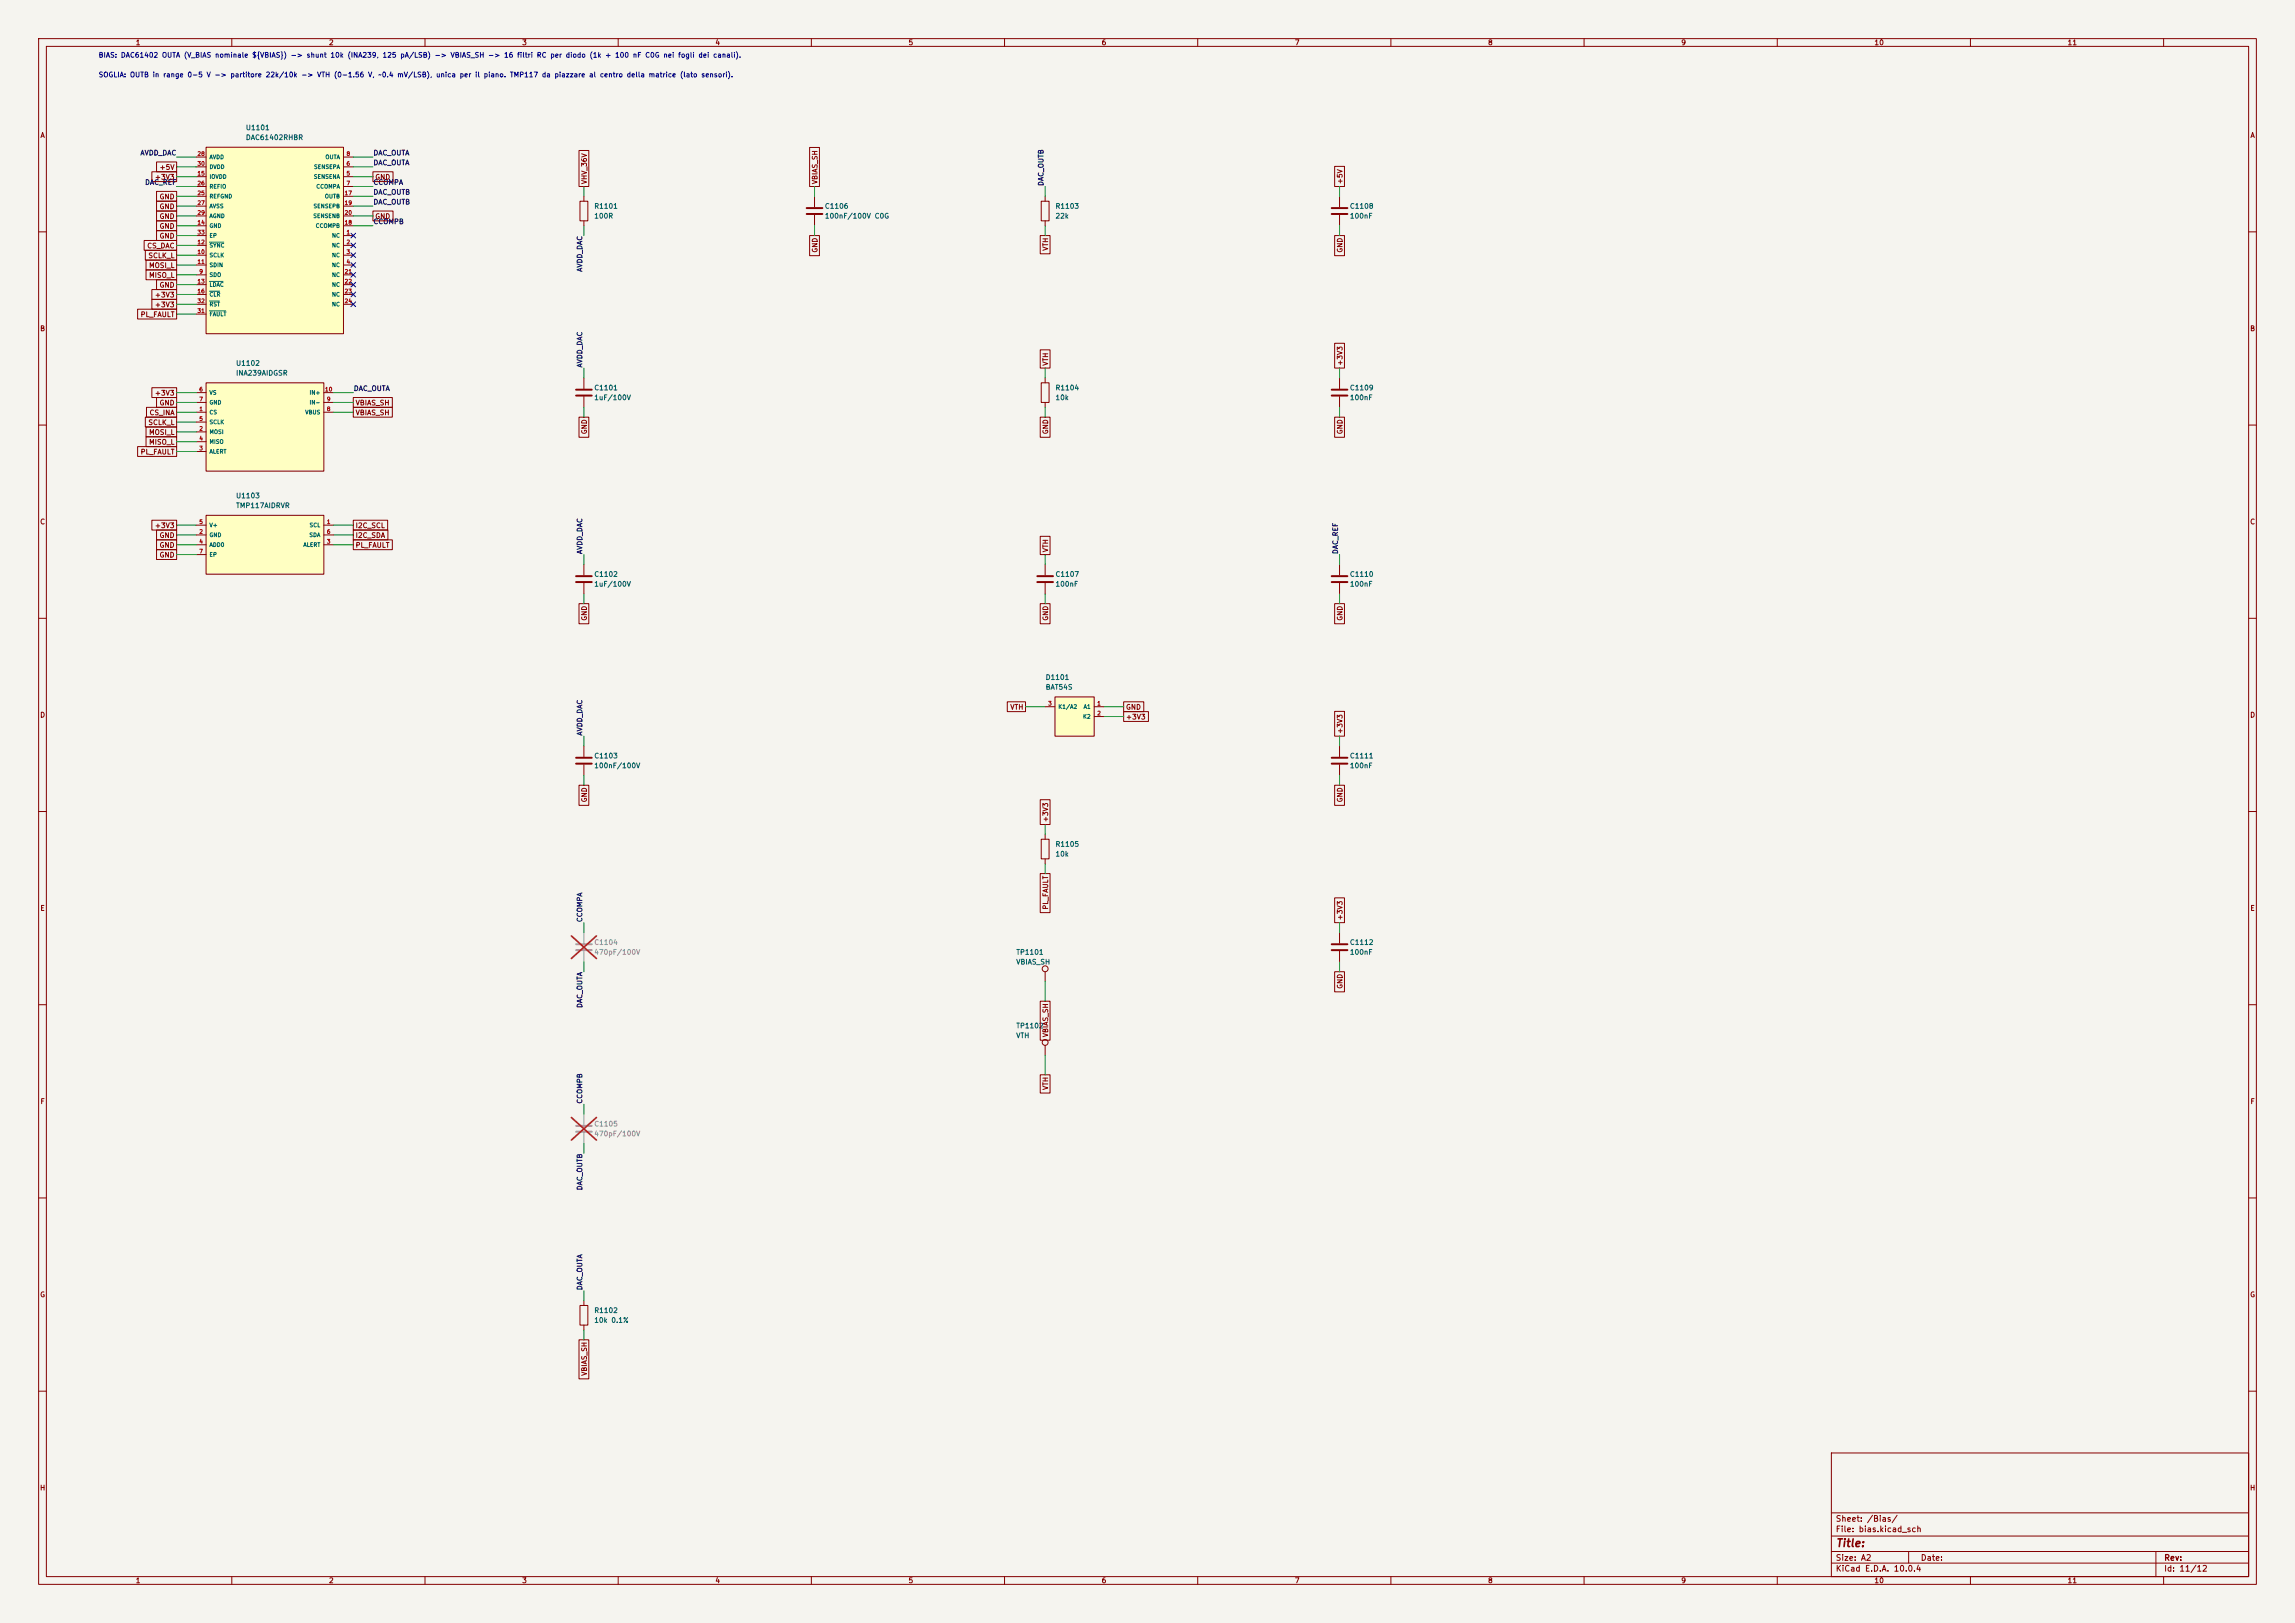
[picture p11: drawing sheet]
<svg xmlns="http://www.w3.org/2000/svg" width="594mm" height="420mm" viewBox="0 0 594 420" stroke-linecap="round" stroke-linejoin="round" font-family="sans-serif">
<defs><g id="words">
<text font-size="2" fill="#840000" x="475" y="400.8">Title:</text>
<g font-size="1.5" fill="#840000">
<text x="475" y="394.1">Sheet: /Bias/</text>
<text x="475" y="396.8">File: bias.kicad_sch</text>
<text x="475" y="407">KiCad E.D.A. 10.0.4</text>
<text x="475" y="404.2">Size: A2</text>
<text x="497" y="404.2">Date:</text>
<text x="560" y="404.2">Rev:</text>
<text x="560" y="407">Id: 11/12</text>
</g>
<g font-size="1.3" fill="#840000">
<text x="35" y="12">1</text>
<text x="85" y="12">2</text>
<text x="135" y="12">3</text>
<text x="185" y="12">4</text>
<text x="235" y="12">5</text>
<text x="285" y="12">6</text>
<text x="335" y="12">7</text>
<text x="385" y="12">8</text>
<text x="435" y="12">9</text>
<text x="485" y="12">10</text>
<text x="535" y="12">11</text>
<text x="10.3" y="36">A</text>
<text x="582.3" y="36">A</text>
<text x="40" y="46.8">+3V3</text>
<text x="41.2" y="44.2">+5V</text>
<text x="97" y="46.8">GND</text>
<text x="152.2" y="47.8" transform="rotate(-90 152.2 47.8)">VHV_36V</text>
<text x="211.9" y="47.8" transform="rotate(-90 211.9 47.8)">VBIAS_SH</text>
<text x="347.8" y="47.8" transform="rotate(-90 347.8 47.8)">+5V</text>
<text x="41.2" y="51.9">GND</text>
<text x="41.2" y="54.4">GND</text>
<text x="41.2" y="56.9">GND</text>
<text x="41.2" y="59.5">GND</text>
<text x="97" y="56.9">GND</text>
<text x="38" y="64.6">CS_DAC</text>
<text x="41.2" y="62">GND</text>
<text x="211.9" y="65.5" transform="rotate(-90 211.9 65.5)">GND</text>
<text x="271.6" y="65" transform="rotate(-90 271.6 65)">VTH</text>
<text x="347.8" y="65.5" transform="rotate(-90 347.8 65.5)">GND</text>
<text x="38.3" y="67.1">SCLK_L</text>
<text x="38.4" y="69.6">MOSI_L</text>
<text x="38.4" y="72.2">MISO_L</text>
<text x="40" y="77.3">+3V3</text>
<text x="41.2" y="74.7">GND</text>
<text x="36.3" y="82.3">PL_FAULT</text>
<text x="40" y="79.8">+3V3</text>
<text x="10.3" y="86">B</text>
<text x="582.3" y="86">B</text>
<text x="271.6" y="94.8" transform="rotate(-90 271.6 94.8)">VTH</text>
<text x="347.8" y="94.8" transform="rotate(-90 347.8 94.8)">+3V3</text>
<text x="38.6" y="107.7">CS_INA</text>
<text x="40" y="102.7">+3V3</text>
<text x="41.2" y="105.2">GND</text>
<text x="91.9" y="105.2">VBIAS_SH</text>
<text x="91.9" y="107.7">VBIAS_SH</text>
<text x="38.3" y="110.3">SCLK_L</text>
<text x="38.4" y="112.8">MOSI_L</text>
<text x="152.2" y="112.5" transform="rotate(-90 152.2 112.5)">GND</text>
<text x="271.6" y="112.5" transform="rotate(-90 271.6 112.5)">GND</text>
<text x="347.8" y="112.5" transform="rotate(-90 347.8 112.5)">GND</text>
<text x="36.3" y="117.9">PL_FAULT</text>
<text x="38.4" y="115.4">MISO_L</text>
<text x="10.3" y="136">C</text>
<text x="40" y="137">+3V3</text>
<text x="91.9" y="137">I2C_SCL</text>
<text x="582.3" y="136">C</text>
<text x="41.2" y="139.5">GND</text>
<text x="41.2" y="142">GND</text>
<text x="91.9" y="142">PL_FAULT</text>
<text x="91.9" y="139.5">I2C_SDA</text>
<text x="271.6" y="143" transform="rotate(-90 271.6 143)">VTH</text>
<text x="41.2" y="144.6">GND</text>
<text x="152.2" y="160.8" transform="rotate(-90 152.2 160.8)">GND</text>
<text x="271.6" y="160.8" transform="rotate(-90 271.6 160.8)">GND</text>
<text x="347.8" y="160.8" transform="rotate(-90 347.8 160.8)">GND</text>
<text x="10.3" y="186">D</text>
<text x="261.4" y="183.9">VTH</text>
<text x="291.3" y="183.9">GND</text>
<text x="582.3" y="186">D</text>
<text x="291.3" y="186.5">+3V3</text>
<text x="347.8" y="190" transform="rotate(-90 347.8 190)">+3V3</text>
<text x="152.2" y="207.8" transform="rotate(-90 152.2 207.8)">GND</text>
<text x="347.8" y="207.8" transform="rotate(-90 347.8 207.8)">GND</text>
<text x="271.6" y="212.9" transform="rotate(-90 271.6 212.9)">+3V3</text>
<text x="10.3" y="236">E</text>
<text x="271.6" y="235.5" transform="rotate(-90 271.6 235.5)">PL_FAULT</text>
<text x="347.8" y="238.3" transform="rotate(-90 347.8 238.3)">+3V3</text>
<text x="582.3" y="236">E</text>
<text x="347.8" y="256" transform="rotate(-90 347.8 256)">GND</text>
<text x="271.6" y="268.5" transform="rotate(-90 271.6 268.5)">VBIAS_SH</text>
<text x="10.3" y="286">F</text>
<text x="271.6" y="282.2" transform="rotate(-90 271.6 282.2)">VTH</text>
<text x="582.3" y="286">F</text>
<text x="10.3" y="336">G</text>
<text x="582.3" y="336">G</text>
<text x="152.2" y="356.2" transform="rotate(-90 152.2 356.2)">VBIAS_SH</text>
<text x="10.2" y="386">H</text>
<text x="582.2" y="386">H</text>
<text x="35" y="410">1</text>
<text x="85" y="410">2</text>
<text x="135" y="410">3</text>
<text x="185" y="410">4</text>
<text x="235" y="410">5</text>
<text x="285" y="410">6</text>
<text x="335" y="410">7</text>
<text x="385" y="410">8</text>
<text x="435" y="410">9</text>
<text x="485" y="410">10</text>
<text x="535" y="410">11</text>
</g>
<g font-size="1.3" fill="#0000c2">
<text x="25.4" y="15.2">BIAS: DAC61402 OUTA (V_BIAS nominale ${VBIAS}) -&gt; shunt 10k (INA239, 125 pA/LSB) -&gt; VBIAS_SH -&gt; 16 filtri RC per diodo (1k + 100 nF C0G nei fogli dei canali).</text>
<text x="25.4" y="20.3">SOGLIA: OUTB in range 0-5 V -&gt; partitore 22k/10k -&gt; VTH (0-1.56 V, ~0.4 mV/LSB), unica per il piano. TMP117 da piazzare al centro della matrice (lato sensori).</text>
</g>
<g font-size="1.3" fill="#006464">
<text x="63.5" y="34">U1101</text>
<text x="63.5" y="36.5">DAC61402RHBR</text>
<text x="153.7" y="56.9">100R</text>
<text x="153.7" y="54.3">R1101</text>
<text x="213.4" y="54.3">C1106</text>
<text x="213.4" y="56.9">100nF/100V C0G</text>
<text x="273.1" y="56.9">22k</text>
<text x="273.1" y="54.3">R1103</text>
<text x="349.3" y="56.9">100nF</text>
<text x="349.3" y="54.3">C1108</text>
<text x="61" y="95">U1102</text>
<text x="61" y="97.5">INA239AIDGSR</text>
<text x="153.7" y="101.3">C1101</text>
<text x="273.1" y="101.3">R1104</text>
<text x="349.3" y="101.3">C1109</text>
<text x="153.7" y="103.8">1uF/100V</text>
<text x="273.1" y="103.8">10k</text>
<text x="349.3" y="103.8">100nF</text>
<text x="61" y="129.2">U1103</text>
<text x="61" y="131.8">TMP117AIDRVR</text>
<text x="153.7" y="149.6">C1102</text>
<text x="273.1" y="149.6">C1107</text>
<text x="349.3" y="149.6">C1110</text>
<text x="153.7" y="152.1">1uF/100V</text>
<text x="273.1" y="152.1">100nF</text>
<text x="349.3" y="152.1">100nF</text>
<text x="270.5" y="178.8">BAT54S</text>
<text x="270.5" y="176.2">D1101</text>
<text x="153.7" y="196.6">C1103</text>
<text x="349.3" y="196.6">C1111</text>
<text x="153.7" y="199.1">100nF/100V</text>
<text x="349.3" y="199.1">100nF</text>
<text x="273.1" y="222">10k</text>
<text x="273.1" y="219.4">R1105</text>
<text x="349.3" y="244.8">C1112</text>
<text x="262.9" y="249.9">VBIAS_SH</text>
<text x="262.9" y="247.4">TP1101</text>
<text x="349.3" y="247.4">100nF</text>
<text x="262.9" y="268.9">VTH</text>
<text x="262.9" y="266.4">TP1102</text>
<text x="153.7" y="340.1">R1102</text>
<text x="153.7" y="342.6">10k 0.1%</text>
</g>
<g font-size="1.3" fill="#0f0f0f">
<text x="36.2" y="40.5">AVDD_DAC</text>
<text x="96.5" y="40.5">DAC_OUTA</text>
<text x="96.5" y="43.1">DAC_OUTA</text>
<text x="37.4" y="48.1">DAC_REF</text>
<text x="96.5" y="48.1">CCOMPA</text>
<text x="96.5" y="50.7">DAC_OUTB</text>
<text x="96.5" y="53.2">DAC_OUTB</text>
<text x="270.4" y="48.3" transform="rotate(-90 270.4 48.3)">DAC_OUTB</text>
<text x="96.5" y="58.3">CCOMPB</text>
<text x="151" y="70.5" transform="rotate(-90 151 70.5)">AVDD_DAC</text>
<text x="151" y="95.3" transform="rotate(-90 151 95.3)">AVDD_DAC</text>
<text x="91.4" y="101.5">DAC_OUTA</text>
<text x="151" y="143.5" transform="rotate(-90 151 143.5)">AVDD_DAC</text>
<text x="346.6" y="143.5" transform="rotate(-90 346.6 143.5)">DAC_REF</text>
<text x="151" y="190.5" transform="rotate(-90 151 190.5)">AVDD_DAC</text>
<text x="151" y="238.8" transform="rotate(-90 151 238.8)">CCOMPA</text>
<text x="151" y="261" transform="rotate(-90 151 261)">DAC_OUTA</text>
<text x="151" y="285.8" transform="rotate(-90 151 285.8)">CCOMPB</text>
<text x="151" y="308.1" transform="rotate(-90 151 308.1)">DAC_OUTB</text>
<text x="151" y="334" transform="rotate(-90 151 334)">DAC_OUTA</text>
</g>
<g font-size="1.3" fill="#939391">
<text x="153.7" y="244.8">C1104</text>
<text x="153.7" y="247.4">470pF/100V</text>
<text x="153.7" y="291.8">C1105</text>
<text x="153.7" y="294.3">470pF/100V</text>
</g>
<g font-size="1" fill="#a90000">
<text x="51" y="40.6">28</text>
<text x="89.6" y="40.6">8</text>
<text x="51" y="45.6">15</text>
<text x="51" y="43.1">30</text>
<text x="89.6" y="45.6">5</text>
<text x="89.6" y="43.1">6</text>
<text x="51" y="50.7">25</text>
<text x="51" y="48.2">26</text>
<text x="51" y="53.3">27</text>
<text x="89.1" y="50.7">17</text>
<text x="89.1" y="53.3">19</text>
<text x="89.6" y="48.2">7</text>
<text x="51" y="58.3">14</text>
<text x="51" y="55.8">29</text>
<text x="89.1" y="58.3">18</text>
<text x="89.1" y="55.8">20</text>
<text x="51" y="66">10</text>
<text x="51" y="63.4">12</text>
<text x="51" y="60.9">33</text>
<text x="89.6" y="60.9">1</text>
<text x="89.6" y="63.4">2</text>
<text x="89.6" y="66">3</text>
<text x="51" y="68.5">11</text>
<text x="51.5" y="71">9</text>
<text x="89.1" y="71">21</text>
<text x="89.6" y="68.5">4</text>
<text x="51" y="73.6">13</text>
<text x="51" y="76.1">16</text>
<text x="89.1" y="73.6">22</text>
<text x="89.1" y="76.1">23</text>
<text x="51" y="81.2">31</text>
<text x="51" y="78.7">32</text>
<text x="89.1" y="78.7">24</text>
<text x="51.5" y="101.5">6</text>
<text x="84" y="101.5">10</text>
<text x="51.5" y="106.6">1</text>
<text x="51.5" y="104.1">7</text>
<text x="84.5" y="106.6">8</text>
<text x="84.5" y="104.1">9</text>
<text x="51.5" y="111.7">2</text>
<text x="51.5" y="109.1">5</text>
<text x="51.5" y="116.8">3</text>
<text x="51.5" y="114.2">4</text>
<text x="51.5" y="135.8">5</text>
<text x="84.5" y="135.8">1</text>
<text x="51.5" y="138.4">2</text>
<text x="51.5" y="140.9">4</text>
<text x="51.5" y="143.4">7</text>
<text x="84.5" y="140.9">3</text>
<text x="84.5" y="138.4">6</text>
<text x="271.2" y="182.8">3</text>
<text x="283.9" y="182.8">1</text>
<text x="283.9" y="185.3">2</text>
</g>
<g font-size="1" fill="#006464">
<text x="54.1" y="41.4">AVDD</text>
<text x="84.1" y="41.4">OUTA</text>
<text x="54.1" y="46.5">IOVDD</text>
<text x="54.1" y="44">DVDD</text>
<text x="81.1" y="46.5">SENSENA</text>
<text x="81.2" y="44">SENSEPA</text>
<text x="54.1" y="51.6">REFGND</text>
<text x="54.1" y="49">REFIO</text>
<text x="81.7" y="49">CCOMPA</text>
<text x="84" y="51.6">OUTB</text>
<text x="54.1" y="59.2">GND</text>
<text x="54.1" y="54.1">AVSS</text>
<text x="54.1" y="56.7">AGND</text>
<text x="81" y="56.7">SENSENB</text>
<text x="81" y="54.1">SENSEPB</text>
<text x="81.6" y="59.2">CCOMPB</text>
<text x="54.1" y="64.3">SYNC</text>
<text x="54.1" y="61.7">EP</text>
<text x="85.8" y="61.7">NC</text>
<text x="85.8" y="64.3">NC</text>
<text x="54.1" y="71.9">SDO</text>
<text x="54.1" y="66.8">SCLK</text>
<text x="54.1" y="69.4">SDIN</text>
<text x="85.8" y="66.8">NC</text>
<text x="85.8" y="69.4">NC</text>
<text x="85.8" y="71.9">NC</text>
<text x="54.1" y="74.4">LDAC</text>
<text x="54.1" y="77">CLR</text>
<text x="85.8" y="74.4">NC</text>
<text x="85.8" y="77">NC</text>
<text x="54.1" y="82.1">FAULT</text>
<text x="54.1" y="79.5">RST</text>
<text x="85.8" y="79.5">NC</text>
<text x="54.1" y="107.5">CS</text>
<text x="54.1" y="102.4">VS</text>
<text x="54.1" y="104.9">GND</text>
<text x="78.9" y="107.5">VBUS</text>
<text x="80" y="104.9">IN-</text>
<text x="80" y="102.4">IN+</text>
<text x="54.1" y="112.5">MOSI</text>
<text x="54.1" y="110">SCLK</text>
<text x="54.1" y="117.6">ALERT</text>
<text x="54.1" y="115.1">MISO</text>
<text x="54.1" y="136.7">V+</text>
<text x="80" y="136.7">SCL</text>
<text x="54.1" y="139.2">GND</text>
<text x="54.1" y="141.7">ADD0</text>
<text x="78.4" y="141.7">ALERT</text>
<text x="79.9" y="139.2">SDA</text>
<text x="54.1" y="144.3">EP</text>
<text x="273.8" y="183.7">K1/A2</text>
<text x="280.4" y="183.7">A1</text>
<text x="280.2" y="186.2">K2</text>
</g>
</g></defs>
<path d="M0 0h594v420h-594z" fill="#f5f4ef" stroke="#f5f4ef" stroke-width=".26"/>
<g fill="none" stroke="#840000" stroke-width=".26">
<path d="M10 10h574v400h-574zM12 12h570v396h-570zM60 10v2M110 10v2M160 10v2M210 10v2M260 10v2M310 10v2M360 10v2M410 10v2M460 10v2M510 10v2"/>
<path d="M560 10v2M10 60h2M582 60h2M10 110h2M582 110h2M10 160h2M582 160h2M10 210h2M582 210h2M10 260h2M582 260h2M10 310h2"/>
<path d="M582 310h2M10 360h2M474 376h108v32h-108zM582 360h2M474 397.5h108M474 391.5h108M60 408v2M110 408v2M160 408v2M210 408v2M260 408v2M310 408v2"/>
<path d="M360 408v2M410 408v2M460 408v2M474 404.5h108M474 401.5h108M494 401.5v3M510 408v2M558 401.5v6.5M560 408v2"/>
</g>
<path d="M53.3 38.1h35.6v48.3h-35.6z" fill="#ffffc2"/>
<g fill="none" stroke="#840000" stroke-width=".26">
<path d="M53.3 38.1h35.6v48.3h-35.6zM50.8 45.7h2.5M50.8 43.2h2.5M50.8 48.3h2.5M50.8 40.6h2.5M50.8 58.4h2.5M50.8 50.8h2.5M50.8 53.3h2.5M50.8 55.9h2.5M88.9 45.7h2.5M88.9 43.2h2.5M88.9 48.3h2.5"/>
<path d="M88.9 40.6h2.5M88.9 58.4h2.5M88.9 50.8h2.5M88.9 53.3h2.5M88.9 55.9h2.5M150.1 52.1h2v5.1h-2zM151.1 50.8v1.3M151.1 57.2v1.2M210.8 50.8v2.8M210.8 55.6v2.8M269.5 52.1h2v5.1h-2zM270.5 50.8v1.3"/>
<path d="M270.5 57.2v1.2M50.8 61h2.5M50.8 63.5h2.5M50.8 66h2.5M50.8 68.6h2.5M50.8 71.1h2.5M50.8 73.7h2.5M50.8 76.2h2.5M50.8 78.7h2.5M88.9 61h2.5M88.9 63.5h2.5M88.9 66h2.5"/>
<path d="M88.9 68.6h2.5M88.9 71.1h2.5M88.9 73.7h2.5M88.9 76.2h2.5M88.9 78.7h2.5M50.8 81.3h2.5M346.7 146.1v2.7M346.7 150.9v2.8M346.7 193v2.8M346.7 197.9v2.8M269.5 217.2h2v5.1h-2zM270.5 215.9v1.3"/>
<path d="M270.5 222.3v1.2M270.5 251.5v2.5M346.7 241.3v2.8M346.7 246.1v2.8M270.5 270.5v2.6"/>
<circle cx="270.5" cy="250.7" r=".76"/>
<circle cx="270.5" cy="269.7" r=".76"/>
</g>
<path d="M54.2 62.7h3.7M54.2 72.8h3.5M54.2 75.4h2.7M54.2 77.9h2.6M54.2 80.4h4.2" fill="none" stroke="#006464" stroke-width=".26"/>
<path d="M208.8 53.8h4.1M208.8 55.4h4.1M344.7 149.1h4M344.7 150.6h4M344.7 196.1h4M344.7 197.6h4M344.7 244.3h4M344.7 245.9h4" fill="none" stroke="#840000" stroke-width=".51"/>
<path d="M273 180.3h10.2v10.2h-10.2z" fill="#ffffc2"/>
<g fill="none" stroke="#840000" stroke-width=".26">
<path d="M346.7 50.8v2.8M346.7 55.6v2.8M151.1 97.8v2.8M269.5 99.1h2v5h-2zM270.5 97.8v1.3M346.7 97.8v2.8M151.1 102.6v2.8M270.5 104.1v1.3M346.7 102.6v2.8M151.1 146.1v2.7M151.1 150.9v2.8M270.5 146.1v2.7"/>
<path d="M270.5 150.9v2.8M151.1 193v2.8M151.1 197.9v2.8M270.5 182.9h2.5M273 180.3h10.2v10.2h-10.2zM283.2 182.9h2.5M283.2 185.4h2.5M150.1 337.8h2v5.1h-2zM151.1 336.6v1.2M151.1 342.9v1.3"/>
</g>
<path d="M344.7 53.8h4M344.7 55.4h4M149.1 100.8h4.1M149.1 102.4h4.1M344.7 100.8h4M344.7 102.4h4M149.1 149.1h4.1M149.1 150.6h4.1M268.5 149.1h4M268.5 150.6h4M149.1 196.1h4.1M149.1 197.6h4.1" fill="none" stroke="#840000" stroke-width=".51"/>
<path d="M149.1 244.3h4.1M149.1 245.9h4.1M149.1 291.3h4.1M149.1 292.9h4.1" fill="none" stroke="#9c9b98" stroke-width=".51"/>
<path d="M151.1 241.3v2.8M151.1 246.1v2.8M151.1 288.3v2.8M151.1 293.1v2.8" fill="none" stroke="#9c9b98" stroke-width=".26"/>
<path d="M147.9 242.2l6.5 5.8M154.4 242.2l-6.5 5.8M147.9 289.2l6.5 5.8M154.4 289.2l-6.5 5.8" fill="none" stroke="#e12e31" stroke-width=".46"/>
<path d="M53.3 133.4h30.5v15.2h-30.5z" fill="#ffffc2"/>
<path d="M50.8 135.9h2.5M50.8 138.4h2.5M53.3 133.4h30.5v15.2h-30.5zM83.8 135.9h2.6M83.8 138.4h2.6M50.8 141h2.5M50.8 143.5h2.5M83.8 141h2.6" fill="none" stroke="#840000" stroke-width=".26"/>
<path d="M53.3 99.1h30.5v22.8h-30.5z" fill="#ffffc2"/>
<g fill="none" stroke="#840000" stroke-width=".26">
<path d="M149.9 38.9h2.5v9.4h-2.5zM209.5 38.2h2.6v10.1h-2.6zM39.3 44.4h6.4v2.6h-6.4zM40.5 41.9h5.2v2.6h-5.2zM40.5 49.5h5.2v2.6h-5.2zM40.5 52.1h5.2v2.5h-5.2zM40.5 54.6h5.2v2.6h-5.2zM40.5 57.1h5.2v2.6h-5.2zM40.5 59.7h5.2v2.5h-5.2zM96.5 44.4h5.2v2.6h-5.2zM96.5 54.6h5.2v2.6h-5.2zM345.4 43.1h2.6v5.2h-2.6z"/>
<path d="M37.3 62.2h8.4v2.6h-8.4zM37.6 64.8h8.1v2.5h-8.1zM37.8 67.3h7.9v2.6h-7.9zM37.8 69.8h7.9v2.6h-7.9zM39.3 74.9h6.4v2.6h-6.4zM39.3 77.5h6.4v2.5h-6.4zM40.5 72.4h5.2v2.5h-5.2zM209.5 61h2.6v5.2h-2.6zM269.2 61h2.6v4.7h-2.6zM345.4 61h2.6v5.2h-2.6zM35.6 80h10.1v2.6h-10.1zM53.3 99.1h30.5v22.8h-30.5z"/>
<path d="M269.2 90.5h2.6v4.8h-2.6zM345.4 88.8h2.6v6.5h-2.6zM35.6 115.6h10.1v2.5h-10.1zM37.6 107.9h8.1v2.6h-8.1zM37.8 110.5h7.9v2.5h-7.9zM37.8 113h7.9v2.6h-7.9zM37.9 105.4h7.8v2.6h-7.8zM39.3 100.3h6.4v2.6h-6.4zM40.5 102.9h5.2v2.5h-5.2zM50.8 106.7h2.5M50.8 111.8h2.5M50.8 116.8h2.5"/>
<path d="M50.8 114.3h2.5M50.8 109.2h2.5M50.8 101.6h2.5M50.8 104.1h2.5M83.8 106.7h2.6M83.8 101.6h2.6M83.8 104.1h2.6M91.4 102.9h10.1v2.5h-10.1zM91.4 105.4h10.1v2.6h-10.1zM149.9 108h2.5v5.2h-2.5zM269.2 108h2.6v5.2h-2.6zM345.4 108h2.6v5.2h-2.6z"/>
<path d="M39.3 134.6h6.4v2.6h-6.4zM40.5 137.2h5.2v2.5h-5.2zM40.5 139.7h5.2v2.5h-5.2zM91.4 134.6h8.9v2.6h-8.9zM91.4 139.7h10.1v2.5h-10.1zM91.4 137.2h9v2.5h-9zM269.2 138.8h2.6v4.7h-2.6zM40.5 142.2h5.2v2.6h-5.2zM149.9 156.2h2.5v5.2h-2.5zM269.2 156.2h2.6v5.2h-2.6zM345.4 156.2h2.6v5.2h-2.6zM260.7 181.6h4.7v2.6h-4.7z"/>
<path d="M290.8 184.1h6.4v2.6h-6.4zM290.8 181.6h5.2v2.6h-5.2zM345.4 184.1h2.6v6.4h-2.6zM149.9 203.2h2.5v5.2h-2.5zM269.2 206.9h2.6v6.5h-2.6zM345.4 203.2h2.6v5.2h-2.6zM269.2 226.1h2.6v10.1h-2.6zM345.4 232.3h2.6v6.5h-2.6zM269.2 259.1h2.6v10.1h-2.6zM345.4 251.5h2.6v5.2h-2.6zM269.2 278.1h2.6v4.8h-2.6zM149.9 346.7h2.5v10.1h-2.5z"/>
</g>
<g fill="none" stroke="#009600" stroke-width=".26">
<path d="M45.7 40.6h5.1M45.7 43.2h5.1M45.7 45.7h5.1M45.7 48.3h5.1M45.7 50.8h5.1M45.7 53.3h5.1M45.7 55.9h5.1M45.7 58.4h5.1M91.4 40.6h5.1M91.4 43.2h5.1M91.4 45.7h5.1M91.4 48.3h5.1"/>
<path d="M91.4 50.8h5.1M91.4 53.3h5.1M91.4 55.9h5.1M91.4 58.4h5.1M151.1 48.3v2.5M151.1 58.4v2.6M210.8 48.3v2.5M210.8 58.4v2.6M270.5 48.3v2.5M270.5 58.4v2.6M346.7 48.3v2.5M346.7 58.4v2.6"/>
<path d="M45.7 78.7h5.1M45.7 76.2h5.1M45.7 73.7h5.1M45.7 71.1h5.1M45.7 68.6h5.1M45.7 66h5.1M45.7 63.5h5.1M45.7 61h5.1M45.7 81.3h5.1M151.1 95.3v2.5M270.5 95.3v2.5M346.7 95.3v2.5"/>
<path d="M45.7 106.7h5.1M45.7 104.1h5.1M45.7 101.6h5.1M45.7 116.8h5.1M45.7 114.3h5.1M45.7 111.8h5.1M45.7 109.2h5.1M86.4 106.7h5M86.4 104.1h5M86.4 101.6h5M151.1 105.4v2.6M270.5 105.4v2.6"/>
<path d="M346.7 105.4v2.6M45.7 138.4h5.1M45.7 135.9h5.1M86.4 138.4h5M86.4 135.9h5M45.7 141h5.1M45.7 143.5h5.1M86.4 141h5M151.1 143.5v2.6M151.1 153.7v2.5M270.5 143.5v2.6M270.5 153.7v2.5"/>
<path d="M346.7 143.5v2.6M346.7 153.7v2.5M151.1 190.5v2.5M265.4 182.9h5.1M285.7 182.9h5.1M285.7 185.4h5.1M346.7 190.5v2.5M151.1 200.7v2.5M270.5 213.4v2.5M346.7 200.7v2.5M151.1 238.8v2.5M270.5 223.5v2.6"/>
<path d="M346.7 238.8v2.5M151.1 248.9v2.6M270.5 254v5.1M346.7 248.9v2.6M270.5 273.1v5M151.1 285.8v2.5M151.1 295.9v2.6M151.1 334v2.6M151.1 344.2v2.5"/>
</g>
<g fill="none" stroke="#000084" stroke-width=".26">
<path d="M90.8 70.5l1.2 1.2M90.8 78.1l1.2 1.2M90.8 73.1l1.2 1.2M90.8 68l1.2 1.2M90.8 65.4l1.2 1.2M90.8 62.9l1.2 1.2M90.8 60.4l1.2 1.2M90.8 75.6l1.2 1.2M92 70.5l-1.2 1.2M92 78.1l-1.2 1.2M92 73.1l-1.2 1.2M92 68l-1.2 1.2"/>
<path d="M92 65.4l-1.2 1.2M92 62.9l-1.2 1.2M92 60.4l-1.2 1.2M92 75.6l-1.2 1.2"/>
</g>
<use href="#words"/>
</svg>
